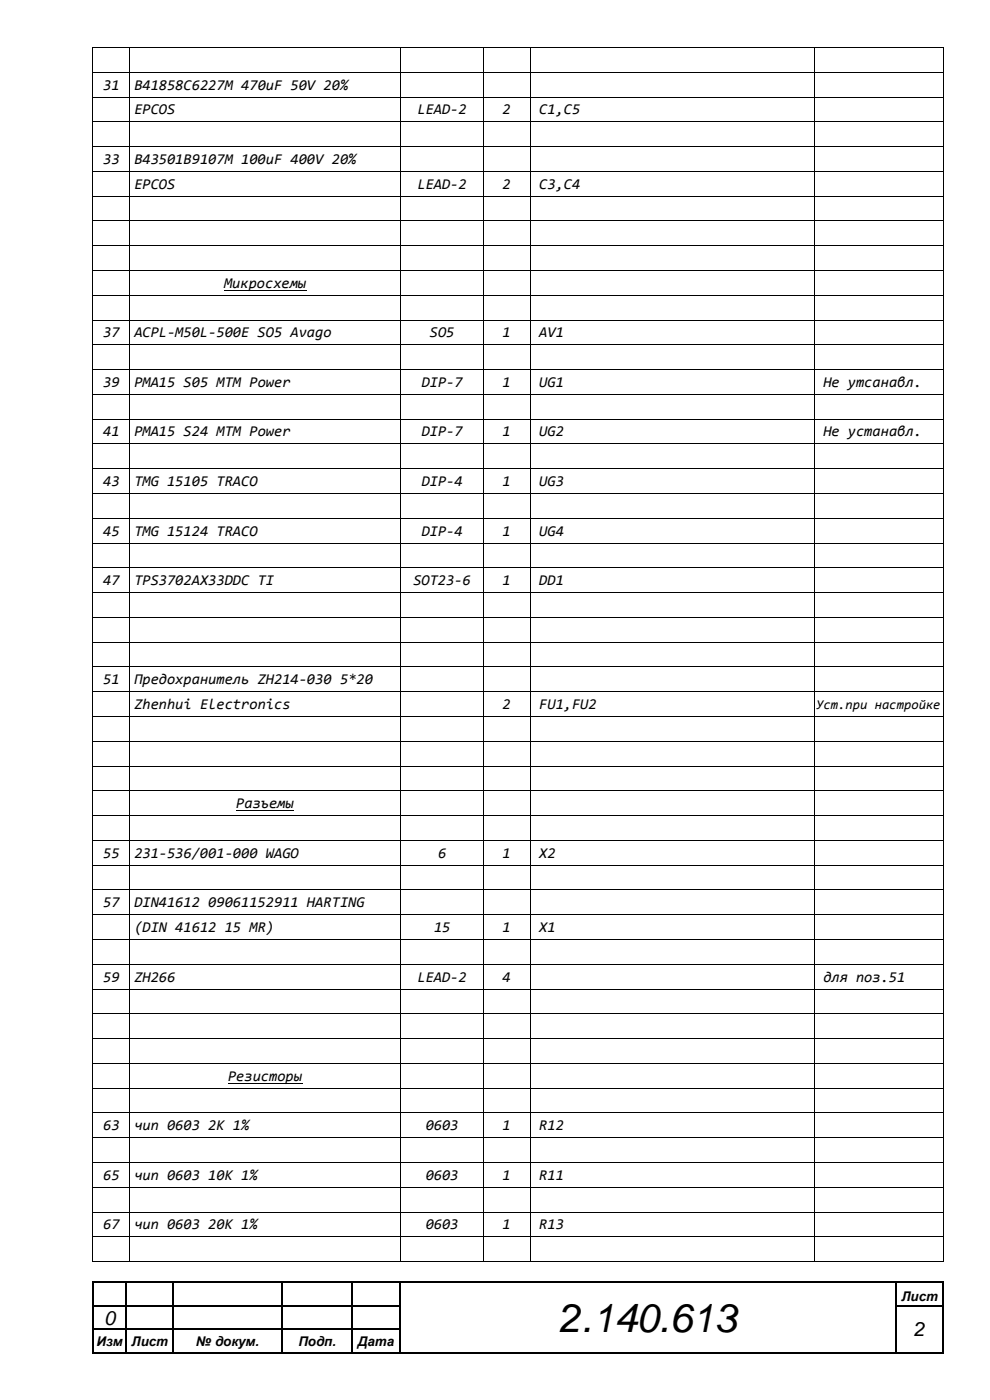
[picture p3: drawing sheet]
<svg xmlns="http://www.w3.org/2000/svg" width="210mm" height="297mm" viewBox="0 0 210 297" stroke-linecap="round" stroke-linejoin="round" font-family="sans-serif">
<defs><g id="words">
<text font-size="8.5" x="118.6" y="282.6">2.140.613</text>
<g font-size="4.2">
<text x="22.1" y="281">0</text>
<text x="193.9" y="283.5">2</text>
</g>
<g font-size="3.2">
<text x="21.9" y="19">31</text>
<text x="28.5" y="19">B41858C6227M 470uF 50V 20%</text>
<text x="28.5" y="24.3">EPCOS</text>
<text x="88.6" y="24.3">LEAD-2</text>
<text x="106.6" y="24.3">2</text>
<text x="114.4" y="24.3">C1,C5</text>
<text x="21.9" y="34.8">33</text>
<text x="28.5" y="34.8">B43501B9107M 100uF 400V 20%</text>
<text x="28.5" y="40">EPCOS</text>
<text x="88.6" y="40">LEAD-2</text>
<text x="106.6" y="40">2</text>
<text x="114.4" y="40">C3,C4</text>
<text x="47.5" y="61.1">Микросхемы</text>
<text x="21.9" y="71.6">37</text>
<text x="28.5" y="71.6">ACPL-M50L-500E SO5 Avago</text>
<text x="91.2" y="71.6">SO5</text>
<text x="106.6" y="71.6">1</text>
<text x="114.4" y="71.6">AV1</text>
<text x="21.9" y="82.1">39</text>
<text x="28.5" y="82.1">PMA15 S05 MTM Power</text>
<text x="89.5" y="82.1">DIP-7</text>
<text x="106.6" y="82.1">1</text>
<text x="114.4" y="82.1">UG1</text>
<text x="174.7" y="82.1">Не утсанавл.</text>
<text x="21.9" y="92.6">41</text>
<text x="28.5" y="92.6">PMA15 S24 MTM Power</text>
<text x="89.5" y="92.6">DIP-7</text>
<text x="106.6" y="92.6">1</text>
<text x="114.4" y="92.6">UG2</text>
<text x="174.7" y="92.6">Не устанавл.</text>
<text x="21.9" y="103.1">43</text>
<text x="28.5" y="103.1">TMG 15105 TRACO</text>
<text x="89.5" y="103.1">DIP-4</text>
<text x="106.6" y="103.1">1</text>
<text x="114.4" y="103.1">UG3</text>
<text x="21.9" y="113.6">45</text>
<text x="28.5" y="113.6">TMG 15124 TRACO</text>
<text x="89.5" y="113.6">DIP-4</text>
<text x="106.6" y="113.6">1</text>
<text x="114.4" y="113.6">UG4</text>
<text x="21.9" y="124.1">47</text>
<text x="28.5" y="124.1">TPS3702AX33DDC TI</text>
<text x="87.7" y="124.1">SOT23-6</text>
<text x="106.6" y="124.1">1</text>
<text x="114.4" y="124.1">DD1</text>
<text x="21.9" y="145.2">51</text>
<text x="28.5" y="145.2">Предохранитель ZH214-030 5*20</text>
<text x="28.5" y="150.4">Zhenhui Electronics</text>
<text x="106.6" y="150.4">2</text>
<text x="114.4" y="150.4">FU1,FU2</text>
<text x="50.1" y="171.4">Разъемы</text>
<text x="21.9" y="182">55</text>
<text x="28.5" y="182">231-536/001-000 WAGO</text>
<text x="92.9" y="182">6</text>
<text x="106.6" y="182">1</text>
<text x="114.4" y="182">X2</text>
<text x="21.9" y="192.5">57</text>
<text x="28.5" y="192.5">DIN41612 09061152911 HARTING</text>
<text x="28.5" y="197.7">(DIN 41612 15 MR)</text>
<text x="92.1" y="197.7">15</text>
<text x="106.6" y="197.7">1</text>
<text x="114.4" y="197.7">X1</text>
<text x="21.9" y="208.3">59</text>
<text x="28.5" y="208.3">ZH266</text>
<text x="88.6" y="208.3">LEAD-2</text>
<text x="106.6" y="208.3">4</text>
<text x="174.7" y="208.3">для поз.51</text>
<text x="48.4" y="229.3">Резисторы</text>
<text x="21.9" y="239.8">63</text>
<text x="28.5" y="239.8">чип 0603 2К 1%</text>
<text x="90.3" y="239.8">0603</text>
<text x="106.6" y="239.8">1</text>
<text x="114.4" y="239.8">R12</text>
<text x="21.9" y="250.3">65</text>
<text x="28.5" y="250.3">чип 0603 10К 1%</text>
<text x="90.3" y="250.3">0603</text>
<text x="106.6" y="250.3">1</text>
<text x="114.4" y="250.3">R11</text>
<text x="21.9" y="260.8">67</text>
<text x="28.5" y="260.8">чип 0603 20К 1%</text>
<text x="90.3" y="260.8">0603</text>
<text x="106.6" y="260.8">1</text>
<text x="114.4" y="260.8">R13</text>
</g>
<g font-size="2.8">
<text x="173.1" y="150.3">Уст.при настройке</text>
<text x="191.2" y="276">Лист</text>
<text x="20.5" y="285.5">Изм</text>
<text x="27.9" y="285.5">Лист</text>
<text x="41.6" y="285.5">№ докум.</text>
<text x="63.3" y="285.5">Подп.</text>
<text x="75.9" y="285.5">Дата</text>
</g>
</g></defs>
<g fill="#000">
<path d="M19.6 10h.2v.2h-.2z" fill-rule="evenodd"/>
<path d="M19.6 10h.2v.2h-.2z" fill-rule="evenodd"/>
<path d="M19.6 15.2h.2v.2h-.2z" fill-rule="evenodd"/>
<path d="M27.4 10h.2v.2h-.2z" fill-rule="evenodd"/>
<path d="M27.4 15.2h.2v.2h-.2z" fill-rule="evenodd"/>
<path d="M84.9 10h.2v.2h-.2z" fill-rule="evenodd"/>
<path d="M84.9 15.2h.2v.2h-.2z" fill-rule="evenodd"/>
<path d="M102.4 10h.1v.2h-.1z" fill-rule="evenodd"/>
<path d="M102.4 15.2h.1v.2h-.1z" fill-rule="evenodd"/>
<path d="M112.4 10h.2v.2h-.2z" fill-rule="evenodd"/>
<path d="M112.4 15.2h.2v.2h-.2z" fill-rule="evenodd"/>
<path d="M172.6 10h.2v.2h-.2z" fill-rule="evenodd"/>
<path d="M172.6 15.2h.2v.2h-.2z" fill-rule="evenodd"/>
<path d="M200.1 10h.2v.2h-.2z" fill-rule="evenodd"/>
<path d="M200.1 10h.2v.2h-.2z" fill-rule="evenodd"/>
<path d="M200.1 15.2h.2v.2h-.2z" fill-rule="evenodd"/>
<path d="M19.6 20.5h.2v.2h-.2z" fill-rule="evenodd"/>
<path d="M19.6 25.8h.2v.2h-.2z" fill-rule="evenodd"/>
<path d="M19.6 31h.2v.2h-.2z" fill-rule="evenodd"/>
<path d="M19.6 36.3h.2v.2h-.2z" fill-rule="evenodd"/>
<path d="M27.4 20.5h.2v.2h-.2z" fill-rule="evenodd"/>
<path d="M27.4 25.8h.2v.2h-.2z" fill-rule="evenodd"/>
<path d="M27.4 31h.2v.2h-.2z" fill-rule="evenodd"/>
<path d="M27.4 36.3h.2v.2h-.2z" fill-rule="evenodd"/>
<path d="M84.9 20.5h.2v.2h-.2z" fill-rule="evenodd"/>
<path d="M84.9 25.8h.2v.2h-.2z" fill-rule="evenodd"/>
<path d="M84.9 31h.2v.2h-.2z" fill-rule="evenodd"/>
<path d="M84.9 36.3h.2v.2h-.2z" fill-rule="evenodd"/>
<path d="M102.4 20.5h.1v.2h-.1z" fill-rule="evenodd"/>
<path d="M102.4 25.8h.1v.2h-.1z" fill-rule="evenodd"/>
<path d="M102.4 31h.1v.2h-.1z" fill-rule="evenodd"/>
<path d="M102.4 36.3h.1v.2h-.1z" fill-rule="evenodd"/>
<path d="M112.4 20.5h.2v.2h-.2z" fill-rule="evenodd"/>
<path d="M112.4 25.8h.2v.2h-.2z" fill-rule="evenodd"/>
<path d="M112.4 31h.2v.2h-.2z" fill-rule="evenodd"/>
<path d="M112.4 36.3h.2v.2h-.2z" fill-rule="evenodd"/>
<path d="M172.6 20.5h.2v.2h-.2z" fill-rule="evenodd"/>
<path d="M172.6 25.8h.2v.2h-.2z" fill-rule="evenodd"/>
<path d="M172.6 31h.2v.2h-.2z" fill-rule="evenodd"/>
<path d="M172.6 36.3h.2v.2h-.2z" fill-rule="evenodd"/>
<path d="M200.1 20.5h.2v.2h-.2z" fill-rule="evenodd"/>
<path d="M200.1 25.8h.2v.2h-.2z" fill-rule="evenodd"/>
<path d="M200.1 31h.2v.2h-.2z" fill-rule="evenodd"/>
<path d="M200.1 36.3h.2v.2h-.2z" fill-rule="evenodd"/>
<path d="M19.6 41.5h.2v.2h-.2z" fill-rule="evenodd"/>
<path d="M19.6 46.8h.2v.2h-.2z" fill-rule="evenodd"/>
<path d="M19.6 52.1h.2v.1h-.2z" fill-rule="evenodd"/>
<path d="M19.6 57.3h.2v.2h-.2z" fill-rule="evenodd"/>
<path d="M27.4 41.5h.2v.2h-.2z" fill-rule="evenodd"/>
<path d="M27.4 46.8h.2v.2h-.2z" fill-rule="evenodd"/>
<path d="M27.4 52.1h.2v.1h-.2z" fill-rule="evenodd"/>
<path d="M27.4 57.3h.2v.2h-.2z" fill-rule="evenodd"/>
<path d="M84.9 41.5h.2v.2h-.2z" fill-rule="evenodd"/>
<path d="M84.9 46.8h.2v.2h-.2z" fill-rule="evenodd"/>
<path d="M84.9 52.1h.2v.1h-.2z" fill-rule="evenodd"/>
<path d="M84.9 57.3h.2v.2h-.2z" fill-rule="evenodd"/>
<path d="M102.4 41.5h.1v.2h-.1z" fill-rule="evenodd"/>
<path d="M102.4 46.8h.1v.2h-.1z" fill-rule="evenodd"/>
<path d="M102.4 52.1h.1v.1h-.1z" fill-rule="evenodd"/>
<path d="M102.4 57.3h.1v.2h-.1z" fill-rule="evenodd"/>
<path d="M112.4 41.5h.2v.2h-.2z" fill-rule="evenodd"/>
<path d="M112.4 46.8h.2v.2h-.2z" fill-rule="evenodd"/>
<path d="M112.4 52.1h.2v.1h-.2z" fill-rule="evenodd"/>
<path d="M112.4 57.3h.2v.2h-.2z" fill-rule="evenodd"/>
<path d="M172.6 41.5h.2v.2h-.2z" fill-rule="evenodd"/>
<path d="M172.6 46.8h.2v.2h-.2z" fill-rule="evenodd"/>
<path d="M172.6 52.1h.2v.1h-.2z" fill-rule="evenodd"/>
<path d="M172.6 57.3h.2v.2h-.2z" fill-rule="evenodd"/>
<path d="M200.1 41.5h.2v.2h-.2z" fill-rule="evenodd"/>
<path d="M200.1 46.8h.2v.2h-.2z" fill-rule="evenodd"/>
<path d="M200.1 52.1h.2v.1h-.2z" fill-rule="evenodd"/>
<path d="M200.1 57.3h.2v.2h-.2z" fill-rule="evenodd"/>
<path d="M19.6 62.6h.2v.1h-.2z" fill-rule="evenodd"/>
<path d="M19.6 67.8h.2v.2h-.2z" fill-rule="evenodd"/>
<path d="M19.6 73.1h.2v.1h-.2z" fill-rule="evenodd"/>
<path d="M19.6 78.3h.2v.2h-.2z" fill-rule="evenodd"/>
<path d="M27.4 62.6h.2v.1h-.2z" fill-rule="evenodd"/>
<path d="M27.4 67.8h.2v.2h-.2z" fill-rule="evenodd"/>
<path d="M27.4 73.1h.2v.1h-.2z" fill-rule="evenodd"/>
<path d="M27.4 78.3h.2v.2h-.2z" fill-rule="evenodd"/>
<path d="M84.9 62.6h.2v.1h-.2z" fill-rule="evenodd"/>
<path d="M84.9 67.8h.2v.2h-.2z" fill-rule="evenodd"/>
<path d="M84.9 73.1h.2v.1h-.2z" fill-rule="evenodd"/>
<path d="M84.9 78.3h.2v.2h-.2z" fill-rule="evenodd"/>
<path d="M102.4 62.6h.1v.1h-.1z" fill-rule="evenodd"/>
<path d="M102.4 67.8h.1v.2h-.1z" fill-rule="evenodd"/>
<path d="M102.4 73.1h.1v.1h-.1z" fill-rule="evenodd"/>
<path d="M102.4 78.3h.1v.2h-.1z" fill-rule="evenodd"/>
<path d="M112.4 62.6h.2v.1h-.2z" fill-rule="evenodd"/>
<path d="M112.4 67.8h.2v.2h-.2z" fill-rule="evenodd"/>
<path d="M112.4 73.1h.2v.1h-.2z" fill-rule="evenodd"/>
<path d="M112.4 78.3h.2v.2h-.2z" fill-rule="evenodd"/>
<path d="M172.6 62.6h.2v.1h-.2z" fill-rule="evenodd"/>
<path d="M172.6 67.8h.2v.2h-.2z" fill-rule="evenodd"/>
<path d="M172.6 73.1h.2v.1h-.2z" fill-rule="evenodd"/>
<path d="M172.6 78.3h.2v.2h-.2z" fill-rule="evenodd"/>
<path d="M200.1 62.6h.2v.1h-.2z" fill-rule="evenodd"/>
<path d="M200.1 67.8h.2v.2h-.2z" fill-rule="evenodd"/>
<path d="M200.1 73.1h.2v.1h-.2z" fill-rule="evenodd"/>
<path d="M200.1 78.3h.2v.2h-.2z" fill-rule="evenodd"/>
<path d="M19.6 83.6h.2v.2h-.2z" fill-rule="evenodd"/>
<path d="M19.6 88.9h.2v.1h-.2z" fill-rule="evenodd"/>
<path d="M19.6 94.1h.2v.2h-.2z" fill-rule="evenodd"/>
<path d="M19.6 99.4h.2v.1h-.2z" fill-rule="evenodd"/>
<path d="M27.4 83.6h.2v.2h-.2z" fill-rule="evenodd"/>
<path d="M27.4 88.9h.2v.1h-.2z" fill-rule="evenodd"/>
<path d="M27.4 94.1h.2v.2h-.2z" fill-rule="evenodd"/>
<path d="M27.4 99.4h.2v.1h-.2z" fill-rule="evenodd"/>
<path d="M84.9 83.6h.2v.2h-.2z" fill-rule="evenodd"/>
<path d="M84.9 88.9h.2v.1h-.2z" fill-rule="evenodd"/>
<path d="M84.9 94.1h.2v.2h-.2z" fill-rule="evenodd"/>
<path d="M84.9 99.4h.2v.1h-.2z" fill-rule="evenodd"/>
<path d="M102.4 83.6h.1v.2h-.1z" fill-rule="evenodd"/>
<path d="M102.4 88.9h.1v.1h-.1z" fill-rule="evenodd"/>
<path d="M102.4 94.1h.1v.2h-.1z" fill-rule="evenodd"/>
<path d="M102.4 99.4h.1v.1h-.1z" fill-rule="evenodd"/>
<path d="M112.4 83.6h.2v.2h-.2z" fill-rule="evenodd"/>
<path d="M112.4 88.9h.2v.1h-.2z" fill-rule="evenodd"/>
<path d="M112.4 94.1h.2v.2h-.2z" fill-rule="evenodd"/>
<path d="M112.4 99.4h.2v.1h-.2z" fill-rule="evenodd"/>
<path d="M172.6 83.6h.2v.2h-.2z" fill-rule="evenodd"/>
<path d="M172.6 88.9h.2v.1h-.2z" fill-rule="evenodd"/>
<path d="M172.6 94.1h.2v.2h-.2z" fill-rule="evenodd"/>
<path d="M172.6 99.4h.2v.1h-.2z" fill-rule="evenodd"/>
<path d="M200.1 83.6h.2v.2h-.2z" fill-rule="evenodd"/>
<path d="M200.1 88.9h.2v.1h-.2z" fill-rule="evenodd"/>
<path d="M200.1 94.1h.2v.2h-.2z" fill-rule="evenodd"/>
<path d="M200.1 99.4h.2v.1h-.2z" fill-rule="evenodd"/>
<path d="M19.6 104.6h.2v.2h-.2z" fill-rule="evenodd"/>
<path d="M19.6 109.9h.2v.1h-.2z" fill-rule="evenodd"/>
<path d="M19.6 115.2h.2v.1h-.2z" fill-rule="evenodd"/>
<path d="M27.4 104.6h.2v.2h-.2z" fill-rule="evenodd"/>
<path d="M27.4 109.9h.2v.1h-.2z" fill-rule="evenodd"/>
<path d="M27.4 115.2h.2v.1h-.2z" fill-rule="evenodd"/>
<path d="M84.9 104.6h.2v.2h-.2z" fill-rule="evenodd"/>
<path d="M84.9 109.9h.2v.1h-.2z" fill-rule="evenodd"/>
<path d="M84.9 115.2h.2v.1h-.2z" fill-rule="evenodd"/>
<path d="M102.4 104.6h.1v.2h-.1z" fill-rule="evenodd"/>
<path d="M102.4 109.9h.1v.1h-.1z" fill-rule="evenodd"/>
<path d="M102.4 115.2h.1v.1h-.1z" fill-rule="evenodd"/>
<path d="M112.4 104.6h.2v.2h-.2z" fill-rule="evenodd"/>
<path d="M112.4 109.9h.2v.1h-.2z" fill-rule="evenodd"/>
<path d="M112.4 115.2h.2v.1h-.2z" fill-rule="evenodd"/>
<path d="M172.6 104.6h.2v.2h-.2z" fill-rule="evenodd"/>
<path d="M172.6 109.9h.2v.1h-.2z" fill-rule="evenodd"/>
<path d="M172.6 115.2h.2v.1h-.2z" fill-rule="evenodd"/>
<path d="M200.1 104.6h.2v.2h-.2z" fill-rule="evenodd"/>
<path d="M200.1 109.9h.2v.1h-.2z" fill-rule="evenodd"/>
<path d="M200.1 115.2h.2v.1h-.2z" fill-rule="evenodd"/>
<path d="M19.6 120.4h.2v.2h-.2z" fill-rule="evenodd"/>
<path d="M19.6 125.7h.2v.1h-.2z" fill-rule="evenodd"/>
<path d="M19.6 130.9h.2v.2h-.2z" fill-rule="evenodd"/>
<path d="M19.6 136.2h.2v.1h-.2z" fill-rule="evenodd"/>
<path d="M27.4 120.4h.2v.2h-.2z" fill-rule="evenodd"/>
<path d="M27.4 125.7h.2v.1h-.2z" fill-rule="evenodd"/>
<path d="M27.4 130.9h.2v.2h-.2z" fill-rule="evenodd"/>
<path d="M27.4 136.2h.2v.1h-.2z" fill-rule="evenodd"/>
<path d="M84.9 120.4h.2v.2h-.2z" fill-rule="evenodd"/>
<path d="M84.9 125.7h.2v.1h-.2z" fill-rule="evenodd"/>
<path d="M84.9 130.9h.2v.2h-.2z" fill-rule="evenodd"/>
<path d="M84.9 136.2h.2v.1h-.2z" fill-rule="evenodd"/>
<path d="M102.4 120.4h.1v.2h-.1z" fill-rule="evenodd"/>
<path d="M102.4 125.7h.1v.1h-.1z" fill-rule="evenodd"/>
<path d="M102.4 130.9h.1v.2h-.1z" fill-rule="evenodd"/>
<path d="M102.4 136.2h.1v.1h-.1z" fill-rule="evenodd"/>
<path d="M112.4 120.4h.2v.2h-.2z" fill-rule="evenodd"/>
<path d="M112.4 125.7h.2v.1h-.2z" fill-rule="evenodd"/>
<path d="M112.4 130.9h.2v.2h-.2z" fill-rule="evenodd"/>
<path d="M112.4 136.2h.2v.1h-.2z" fill-rule="evenodd"/>
<path d="M172.6 120.4h.2v.2h-.2z" fill-rule="evenodd"/>
<path d="M172.6 125.7h.2v.1h-.2z" fill-rule="evenodd"/>
<path d="M172.6 130.9h.2v.2h-.2z" fill-rule="evenodd"/>
<path d="M172.6 136.2h.2v.1h-.2z" fill-rule="evenodd"/>
<path d="M200.1 120.4h.2v.2h-.2z" fill-rule="evenodd"/>
<path d="M200.1 125.7h.2v.1h-.2z" fill-rule="evenodd"/>
<path d="M200.1 130.9h.2v.2h-.2z" fill-rule="evenodd"/>
<path d="M200.1 136.2h.2v.1h-.2z" fill-rule="evenodd"/>
<path d="M19.6 141.4h.2v.2h-.2z" fill-rule="evenodd"/>
<path d="M19.6 146.7h.2v.2h-.2z" fill-rule="evenodd"/>
<path d="M19.6 152h.2v.1h-.2z" fill-rule="evenodd"/>
<path d="M19.6 157.2h.2v.2h-.2z" fill-rule="evenodd"/>
<path d="M27.4 141.4h.2v.2h-.2z" fill-rule="evenodd"/>
<path d="M27.4 146.7h.2v.2h-.2z" fill-rule="evenodd"/>
<path d="M27.4 152h.2v.1h-.2z" fill-rule="evenodd"/>
<path d="M27.4 157.2h.2v.2h-.2z" fill-rule="evenodd"/>
<path d="M84.9 141.4h.2v.2h-.2z" fill-rule="evenodd"/>
<path d="M84.9 146.7h.2v.2h-.2z" fill-rule="evenodd"/>
<path d="M84.9 152h.2v.1h-.2z" fill-rule="evenodd"/>
<path d="M84.9 157.2h.2v.2h-.2z" fill-rule="evenodd"/>
<path d="M102.4 141.4h.1v.2h-.1z" fill-rule="evenodd"/>
<path d="M102.4 146.7h.1v.2h-.1z" fill-rule="evenodd"/>
<path d="M102.4 152h.1v.1h-.1z" fill-rule="evenodd"/>
<path d="M102.4 157.2h.1v.2h-.1z" fill-rule="evenodd"/>
<path d="M112.4 141.4h.2v.2h-.2z" fill-rule="evenodd"/>
<path d="M112.4 146.7h.2v.2h-.2z" fill-rule="evenodd"/>
<path d="M112.4 152h.2v.1h-.2z" fill-rule="evenodd"/>
<path d="M112.4 157.2h.2v.2h-.2z" fill-rule="evenodd"/>
<path d="M172.6 141.4h.2v.2h-.2z" fill-rule="evenodd"/>
<path d="M172.6 146.7h.2v.2h-.2z" fill-rule="evenodd"/>
<path d="M172.6 152h.2v.1h-.2z" fill-rule="evenodd"/>
<path d="M172.6 157.2h.2v.2h-.2z" fill-rule="evenodd"/>
<path d="M200.1 141.4h.2v.2h-.2z" fill-rule="evenodd"/>
<path d="M200.1 146.7h.2v.2h-.2z" fill-rule="evenodd"/>
<path d="M200.1 152h.2v.1h-.2z" fill-rule="evenodd"/>
<path d="M200.1 157.2h.2v.2h-.2z" fill-rule="evenodd"/>
<path d="M19.6 162.5h.2v.1h-.2z" fill-rule="evenodd"/>
<path d="M19.6 167.7h.2v.2h-.2z" fill-rule="evenodd"/>
<path d="M19.6 173h.2v.1h-.2z" fill-rule="evenodd"/>
<path d="M19.6 178.2h.2v.2h-.2z" fill-rule="evenodd"/>
<path d="M27.4 162.5h.2v.1h-.2z" fill-rule="evenodd"/>
<path d="M27.4 167.7h.2v.2h-.2z" fill-rule="evenodd"/>
<path d="M27.4 173h.2v.1h-.2z" fill-rule="evenodd"/>
<path d="M27.4 178.2h.2v.2h-.2z" fill-rule="evenodd"/>
<path d="M84.9 162.5h.2v.1h-.2z" fill-rule="evenodd"/>
<path d="M84.9 167.7h.2v.2h-.2z" fill-rule="evenodd"/>
<path d="M84.9 173h.2v.1h-.2z" fill-rule="evenodd"/>
<path d="M84.9 178.2h.2v.2h-.2z" fill-rule="evenodd"/>
<path d="M102.4 162.5h.1v.1h-.1z" fill-rule="evenodd"/>
<path d="M102.4 167.7h.1v.2h-.1z" fill-rule="evenodd"/>
<path d="M102.4 173h.1v.1h-.1z" fill-rule="evenodd"/>
<path d="M102.4 178.2h.1v.2h-.1z" fill-rule="evenodd"/>
<path d="M112.4 162.5h.2v.1h-.2z" fill-rule="evenodd"/>
<path d="M112.4 167.7h.2v.2h-.2z" fill-rule="evenodd"/>
<path d="M112.4 173h.2v.1h-.2z" fill-rule="evenodd"/>
<path d="M112.4 178.2h.2v.2h-.2z" fill-rule="evenodd"/>
<path d="M172.6 162.5h.2v.1h-.2z" fill-rule="evenodd"/>
<path d="M172.6 167.7h.2v.2h-.2z" fill-rule="evenodd"/>
<path d="M172.6 173h.2v.1h-.2z" fill-rule="evenodd"/>
<path d="M172.6 178.2h.2v.2h-.2z" fill-rule="evenodd"/>
<path d="M200.1 162.5h.2v.1h-.2z" fill-rule="evenodd"/>
<path d="M200.1 167.7h.2v.2h-.2z" fill-rule="evenodd"/>
<path d="M200.1 173h.2v.1h-.2z" fill-rule="evenodd"/>
<path d="M200.1 178.2h.2v.2h-.2z" fill-rule="evenodd"/>
<path d="M19.6 183.5h.2v.2h-.2z" fill-rule="evenodd"/>
<path d="M19.6 188.7h.2v.2h-.2z" fill-rule="evenodd"/>
<path d="M19.6 194h.2v.2h-.2z" fill-rule="evenodd"/>
<path d="M19.6 199.2h.2v.2h-.2z" fill-rule="evenodd"/>
<path d="M27.4 183.5h.2v.2h-.2z" fill-rule="evenodd"/>
<path d="M27.4 188.7h.2v.2h-.2z" fill-rule="evenodd"/>
<path d="M27.4 194h.2v.2h-.2z" fill-rule="evenodd"/>
<path d="M27.4 199.2h.2v.2h-.2z" fill-rule="evenodd"/>
<path d="M84.9 183.5h.2v.2h-.2z" fill-rule="evenodd"/>
<path d="M84.9 188.7h.2v.2h-.2z" fill-rule="evenodd"/>
<path d="M84.9 194h.2v.2h-.2z" fill-rule="evenodd"/>
<path d="M84.9 199.2h.2v.2h-.2z" fill-rule="evenodd"/>
<path d="M102.4 183.5h.1v.2h-.1z" fill-rule="evenodd"/>
<path d="M102.4 188.7h.1v.2h-.1z" fill-rule="evenodd"/>
<path d="M102.4 194h.1v.2h-.1z" fill-rule="evenodd"/>
<path d="M102.4 199.2h.1v.2h-.1z" fill-rule="evenodd"/>
<path d="M112.4 183.5h.2v.2h-.2z" fill-rule="evenodd"/>
<path d="M112.4 188.7h.2v.2h-.2z" fill-rule="evenodd"/>
<path d="M112.4 194h.2v.2h-.2z" fill-rule="evenodd"/>
<path d="M112.4 199.2h.2v.2h-.2z" fill-rule="evenodd"/>
<path d="M172.6 183.5h.2v.2h-.2z" fill-rule="evenodd"/>
<path d="M172.6 188.7h.2v.2h-.2z" fill-rule="evenodd"/>
<path d="M172.6 194h.2v.2h-.2z" fill-rule="evenodd"/>
<path d="M172.6 199.2h.2v.2h-.2z" fill-rule="evenodd"/>
<path d="M200.1 183.5h.2v.2h-.2z" fill-rule="evenodd"/>
<path d="M200.1 188.7h.2v.2h-.2z" fill-rule="evenodd"/>
<path d="M200.1 194h.2v.2h-.2z" fill-rule="evenodd"/>
<path d="M200.1 199.2h.2v.2h-.2z" fill-rule="evenodd"/>
<path d="M19.6 204.5h.2v.2h-.2z" fill-rule="evenodd"/>
<path d="M19.6 209.8h.2v.2h-.2z" fill-rule="evenodd"/>
<path d="M19.6 215h.2v.2h-.2z" fill-rule="evenodd"/>
<path d="M27.4 204.5h.2v.2h-.2z" fill-rule="evenodd"/>
<path d="M27.4 209.8h.2v.2h-.2z" fill-rule="evenodd"/>
<path d="M27.4 215h.2v.2h-.2z" fill-rule="evenodd"/>
<path d="M84.9 204.5h.2v.2h-.2z" fill-rule="evenodd"/>
<path d="M84.9 209.8h.2v.2h-.2z" fill-rule="evenodd"/>
<path d="M84.9 215h.2v.2h-.2z" fill-rule="evenodd"/>
<path d="M102.4 204.5h.1v.2h-.1z" fill-rule="evenodd"/>
<path d="M102.4 209.8h.1v.2h-.1z" fill-rule="evenodd"/>
<path d="M102.4 215h.1v.2h-.1z" fill-rule="evenodd"/>
<path d="M112.4 204.5h.2v.2h-.2z" fill-rule="evenodd"/>
<path d="M112.4 209.8h.2v.2h-.2z" fill-rule="evenodd"/>
<path d="M112.4 215h.2v.2h-.2z" fill-rule="evenodd"/>
<path d="M172.6 204.5h.2v.2h-.2z" fill-rule="evenodd"/>
<path d="M172.6 209.8h.2v.2h-.2z" fill-rule="evenodd"/>
<path d="M172.6 215h.2v.2h-.2z" fill-rule="evenodd"/>
<path d="M200.1 204.5h.2v.2h-.2z" fill-rule="evenodd"/>
<path d="M200.1 209.8h.2v.2h-.2z" fill-rule="evenodd"/>
<path d="M200.1 215h.2v.2h-.2z" fill-rule="evenodd"/>
<path d="M19.6 220.3h.2v.2h-.2z" fill-rule="evenodd"/>
<path d="M19.6 225.5h.2v.2h-.2z" fill-rule="evenodd"/>
<path d="M19.6 230.8h.2v.2h-.2z" fill-rule="evenodd"/>
<path d="M19.6 236h.2v.2h-.2z" fill-rule="evenodd"/>
<path d="M27.4 220.3h.2v.2h-.2z" fill-rule="evenodd"/>
<path d="M27.4 225.5h.2v.2h-.2z" fill-rule="evenodd"/>
<path d="M27.4 230.8h.2v.2h-.2z" fill-rule="evenodd"/>
<path d="M27.4 236h.2v.2h-.2z" fill-rule="evenodd"/>
<path d="M84.9 220.3h.2v.2h-.2z" fill-rule="evenodd"/>
<path d="M84.9 225.5h.2v.2h-.2z" fill-rule="evenodd"/>
<path d="M84.9 230.8h.2v.2h-.2z" fill-rule="evenodd"/>
<path d="M84.9 236h.2v.2h-.2z" fill-rule="evenodd"/>
<path d="M102.4 220.3h.1v.2h-.1z" fill-rule="evenodd"/>
<path d="M102.4 225.5h.1v.2h-.1z" fill-rule="evenodd"/>
<path d="M102.4 230.8h.1v.2h-.1z" fill-rule="evenodd"/>
<path d="M102.4 236h.1v.2h-.1z" fill-rule="evenodd"/>
<path d="M112.4 220.3h.2v.2h-.2z" fill-rule="evenodd"/>
<path d="M112.4 225.5h.2v.2h-.2z" fill-rule="evenodd"/>
<path d="M112.4 230.8h.2v.2h-.2z" fill-rule="evenodd"/>
<path d="M112.4 236h.2v.2h-.2z" fill-rule="evenodd"/>
<path d="M172.6 220.3h.2v.2h-.2z" fill-rule="evenodd"/>
<path d="M172.6 225.5h.2v.2h-.2z" fill-rule="evenodd"/>
<path d="M172.6 230.8h.2v.2h-.2z" fill-rule="evenodd"/>
<path d="M172.6 236h.2v.2h-.2z" fill-rule="evenodd"/>
<path d="M200.1 220.3h.2v.2h-.2z" fill-rule="evenodd"/>
<path d="M200.1 225.5h.2v.2h-.2z" fill-rule="evenodd"/>
<path d="M200.1 230.8h.2v.2h-.2z" fill-rule="evenodd"/>
<path d="M200.1 236h.2v.2h-.2z" fill-rule="evenodd"/>
<path d="M19.6 241.3h.2v.2h-.2z" fill-rule="evenodd"/>
<path d="M19.6 246.6h.2v.2h-.2z" fill-rule="evenodd"/>
<path d="M19.6 251.8h.2v.2h-.2z" fill-rule="evenodd"/>
<path d="M19.6 257.1h.2v.2h-.2z" fill-rule="evenodd"/>
<path d="M27.4 241.3h.2v.2h-.2z" fill-rule="evenodd"/>
<path d="M27.4 246.6h.2v.2h-.2z" fill-rule="evenodd"/>
<path d="M27.4 251.8h.2v.2h-.2z" fill-rule="evenodd"/>
<path d="M27.4 257.1h.2v.2h-.2z" fill-rule="evenodd"/>
<path d="M84.9 241.3h.2v.2h-.2z" fill-rule="evenodd"/>
<path d="M84.9 246.6h.2v.2h-.2z" fill-rule="evenodd"/>
<path d="M84.9 251.8h.2v.2h-.2z" fill-rule="evenodd"/>
<path d="M84.9 257.1h.2v.2h-.2z" fill-rule="evenodd"/>
<path d="M102.4 241.3h.1v.2h-.1z" fill-rule="evenodd"/>
<path d="M102.4 246.6h.1v.2h-.1z" fill-rule="evenodd"/>
<path d="M102.4 251.8h.1v.2h-.1z" fill-rule="evenodd"/>
<path d="M102.4 257.1h.1v.2h-.1z" fill-rule="evenodd"/>
<path d="M112.4 241.3h.2v.2h-.2z" fill-rule="evenodd"/>
<path d="M112.4 246.6h.2v.2h-.2z" fill-rule="evenodd"/>
<path d="M112.4 251.8h.2v.2h-.2z" fill-rule="evenodd"/>
<path d="M112.4 257.1h.2v.2h-.2z" fill-rule="evenodd"/>
<path d="M172.6 241.3h.2v.2h-.2z" fill-rule="evenodd"/>
<path d="M172.6 246.6h.2v.2h-.2z" fill-rule="evenodd"/>
<path d="M172.6 251.8h.2v.2h-.2z" fill-rule="evenodd"/>
<path d="M172.6 257.1h.2v.2h-.2z" fill-rule="evenodd"/>
<path d="M200.1 241.3h.2v.2h-.2z" fill-rule="evenodd"/>
<path d="M200.1 246.6h.2v.2h-.2z" fill-rule="evenodd"/>
<path d="M200.1 251.8h.2v.2h-.2z" fill-rule="evenodd"/>
<path d="M200.1 257.1h.2v.2h-.2z" fill-rule="evenodd"/>
<path d="M19.6 271.9h.3v.3h-.3z" fill-rule="evenodd"/>
<path d="M19.6 271.9h.3v.3h-.3z" fill-rule="evenodd"/>
<path d="M19.6 276.9h.3v.2h-.3z" fill-rule="evenodd"/>
<path d="M19.6 262.3h.2v.2h-.2z" fill-rule="evenodd"/>
<path d="M19.6 267.6h.2v.2h-.2z" fill-rule="evenodd"/>
<path d="M19.6 267.6h.2v.2h-.2z" fill-rule="evenodd"/>
<path d="M26.6 271.9h.3v.3h-.3z" fill-rule="evenodd"/>
<path d="M26.6 276.9h.3v.2h-.3z" fill-rule="evenodd"/>
<path d="M27.4 262.3h.2v.2h-.2z" fill-rule="evenodd"/>
<path d="M27.4 267.6h.2v.2h-.2z" fill-rule="evenodd"/>
<path d="M36.6 271.9h.3v.3h-.3z" fill-rule="evenodd"/>
<path d="M36.6 276.9h.3v.2h-.3z" fill-rule="evenodd"/>
<path d="M59.6 271.9h.3v.3h-.3z" fill-rule="evenodd"/>
<path d="M59.6 276.9h.3v.2h-.3z" fill-rule="evenodd"/>
<path d="M74.7 271.9h.2v.3h-.2z" fill-rule="evenodd"/>
<path d="M74.7 276.9h.2v.2h-.2z" fill-rule="evenodd"/>
<path d="M84.6 271.9h.3v.3h-.3z" fill-rule="evenodd"/>
<path d="M84.6 276.9h.3v.2h-.3z" fill-rule="evenodd"/>
<path d="M84.9 262.3h.2v.2h-.2z" fill-rule="evenodd"/>
<path d="M84.9 267.6h.2v.2h-.2z" fill-rule="evenodd"/>
<path d="M102.4 262.3h.1v.2h-.1z" fill-rule="evenodd"/>
<path d="M102.4 267.6h.1v.2h-.1z" fill-rule="evenodd"/>
<path d="M112.4 262.3h.2v.2h-.2z" fill-rule="evenodd"/>
<path d="M112.4 267.6h.2v.2h-.2z" fill-rule="evenodd"/>
<path d="M172.6 262.3h.2v.2h-.2z" fill-rule="evenodd"/>
<path d="M172.6 267.6h.2v.2h-.2z" fill-rule="evenodd"/>
<path d="M189.9 271.9h.3v.3h-.3z" fill-rule="evenodd"/>
<path d="M189.9 276.9h.3v.2h-.3z" fill-rule="evenodd"/>
<path d="M199.9 271.9h.3v.3h-.3z" fill-rule="evenodd"/>
<path d="M199.9 271.9h.3v.3h-.3z" fill-rule="evenodd"/>
<path d="M199.9 276.9h.3v.2h-.3z" fill-rule="evenodd"/>
<path d="M200.1 262.3h.2v.2h-.2z" fill-rule="evenodd"/>
<path d="M200.1 267.6h.2v.2h-.2z" fill-rule="evenodd"/>
<path d="M200.1 267.6h.2v.2h-.2z" fill-rule="evenodd"/>
<path d="M19.6 281.9h.3v.3h-.3z" fill-rule="evenodd"/>
<path d="M19.6 286.9h.3v.3h-.3z" fill-rule="evenodd"/>
<path d="M19.6 286.9h.3v.3h-.3z" fill-rule="evenodd"/>
<path d="M26.6 281.9h.3v.3h-.3z" fill-rule="evenodd"/>
<path d="M26.6 286.9h.3v.3h-.3z" fill-rule="evenodd"/>
<path d="M36.6 281.9h.3v.3h-.3z" fill-rule="evenodd"/>
<path d="M36.6 286.9h.3v.3h-.3z" fill-rule="evenodd"/>
<path d="M59.6 281.9h.3v.3h-.3z" fill-rule="evenodd"/>
<path d="M59.6 286.9h.3v.3h-.3z" fill-rule="evenodd"/>
<path d="M74.7 281.9h.2v.3h-.2z" fill-rule="evenodd"/>
<path d="M74.7 286.9h.2v.3h-.2z" fill-rule="evenodd"/>
<path d="M84.6 281.9h.3v.3h-.3z" fill-rule="evenodd"/>
<path d="M84.6 286.9h.3v.3h-.3z" fill-rule="evenodd"/>
<path d="M189.9 281.9h.3v.3h-.3z" fill-rule="evenodd"/>
<path d="M189.9 286.9h.3v.3h-.3z" fill-rule="evenodd"/>
<path d="M199.9 281.9h.3v.3h-.3z" fill-rule="evenodd"/>
<path d="M199.9 286.9h.3v.3h-.3z" fill-rule="evenodd"/>
<path d="M199.9 286.9h.3v.3h-.3z" fill-rule="evenodd"/>
</g>
<g fill="none" stroke="#000" stroke-width=".25">
<path d="M19.7 272.2v4.7M19.7 277.1v4.8M19.9 272h6.7M19.9 277h6.7M26.8 272.2v4.7M26.8 277.1v4.8M26.9 272h9.7M26.9 277h9.7M36.8 272.2v4.7M36.8 277.1v4.8M36.9 272h22.7M36.9 277h22.7"/>
<path d="M59.7 272.2v4.7M59.7 277.1v4.8M59.9 272h14.7M59.9 277h14.7M74.8 272.2v4.7M74.8 277.1v4.8M74.9 272h9.7M74.9 277h9.7M84.8 272.2v4.7M84.8 277.1v4.8M84.9 272h105M190 272.2v4.7"/>
<path d="M190 277.1v4.8M190.2 272h9.7M190.2 277h9.7M200.1 272.2v4.7M200.1 277.1v4.8M19.7 282.2v4.7M19.9 282.1h6.7M19.9 287.1h6.7M26.8 282.2v4.7M26.9 282.1h9.7M26.9 287.1h9.7M36.8 282.2v4.7"/>
<path d="M36.9 282.1h22.7M36.9 287.1h22.7M59.7 282.2v4.7M59.9 282.1h14.7M59.9 287.1h14.7M74.8 282.2v4.7M74.9 282.1h9.7M74.9 287.1h9.7M84.8 282.2v4.7M84.9 287.1h105M190 282.2v4.7M190.2 287.1h9.7"/>
<path d="M200.1 282.2v4.7"/>
</g>
<g fill="none" stroke="#000" stroke-width=".21">
<path d="M19.7 10.2v5M19.7 15.4v5.1M19.8 10.1h7.6M19.8 15.3h7.6M27.5 10.2v5M27.5 15.4v5.1M27.6 10.1h57.3M27.6 15.3h57.3M85 10.2v5M85 15.4v5.1M85.1 10.1h17.3M85.1 15.3h17.3"/>
<path d="M102.5 10.2v5M102.5 15.4v5.1M102.5 10.1h9.9M102.5 15.3h9.9M112.5 10.2v5M112.5 15.4v5.1M112.6 10.1h60M112.6 15.3h60M172.7 10.2v5M172.7 15.4v5.1M172.8 10.1h27.3M172.8 15.3h27.3"/>
<path d="M200.2 10.2v5M200.2 15.4v5.1M19.7 20.7v5.1M19.7 26v5M19.7 31.2v5.1M19.7 36.5v5M19.8 20.6h7.6M19.8 25.9h7.6M19.8 31.1h7.6M19.8 36.4h7.6M27.5 20.7v5.1M27.5 26v5"/>
<path d="M27.5 31.2v5.1M27.5 36.5v5M27.6 20.6h57.3M27.6 25.9h57.3M27.6 31.1h57.3M27.6 36.4h57.3M85 20.7v5.1M85 26v5M85 31.2v5.1M85 36.5v5M85.1 20.6h17.3M85.1 25.9h17.3"/>
<path d="M85.1 31.1h17.3M85.1 36.4h17.3M102.5 20.7v5.1M102.5 26v5M102.5 31.2v5.1M102.5 36.5v5M102.5 20.6h9.9M102.5 25.9h9.9M102.5 31.1h9.9M102.5 36.4h9.9M112.5 20.7v5.1M112.5 26v5"/>
<path d="M112.5 31.2v5.1M112.5 36.5v5M112.6 20.6h60M112.6 25.9h60M112.6 31.1h60M112.6 36.4h60M172.7 20.7v5.1M172.7 26v5M172.7 31.2v5.1M172.7 36.5v5M172.8 20.6h27.3M172.8 25.9h27.3"/>
<path d="M172.8 31.1h27.3M172.8 36.4h27.3M200.2 20.7v5.1M200.2 26v5M200.2 31.2v5.1M200.2 36.5v5M19.7 41.7v5.1M19.7 47v5.1M19.7 52.2v5.1M19.7 57.5v5.1M19.8 41.6h7.6M19.8 46.9h7.6"/>
<path d="M19.8 52.2h7.6M19.8 57.4h7.6M27.5 41.7v5.1M27.5 47v5.1M27.5 52.2v5.1M27.5 57.5v5.1M27.6 41.6h57.3M27.6 46.9h57.3M27.6 52.2h57.3M27.6 57.4h57.3M85 41.7v5.1M85 47v5.1"/>
<path d="M85 52.2v5.1M85 57.5v5.1M85.1 41.6h17.3M85.1 46.9h17.3M85.1 52.2h17.3M85.1 57.4h17.3M102.5 41.7v5.1M102.5 47v5.1M102.5 52.2v5.1M102.5 57.5v5.1M102.5 41.6h9.9M102.5 46.9h9.9"/>
<path d="M102.5 52.2h9.9M102.5 57.4h9.9M112.5 41.7v5.1M112.5 47v5.1M112.5 52.2v5.1M112.5 57.5v5.1M112.6 41.6h60M112.6 46.9h60M112.6 52.2h60M112.6 57.4h60M172.7 41.7v5.1M172.7 47v5.1"/>
<path d="M172.7 52.2v5.1M172.7 57.5v5.1M172.8 41.6h27.3M172.8 46.9h27.3M172.8 52.2h27.3M172.8 57.4h27.3M200.2 41.7v5.1M200.2 47v5.1M200.2 52.2v5.1M200.2 57.5v5.1M19.7 62.7v5.1M19.7 68v5.1"/>
<path d="M19.7 73.2v5.1M19.7 78.5v5.1M19.8 62.7h7.6M19.8 67.9h7.6M19.8 73.2h7.6M19.8 78.4h7.6M27.5 62.7v5.1M27.5 68v5.1M27.5 73.2v5.1M27.5 78.5v5.1M27.6 62.7h57.3M27.6 67.9h57.3"/>
<path d="M27.6 73.2h57.3M27.6 78.4h57.3M47.5 61.6h17.5M85 62.7v5.1M85 68v5.1M85 73.2v5.1M85 78.5v5.1M85.1 62.7h17.3M85.1 67.9h17.3M85.1 73.2h17.3M85.1 78.4h17.3M102.5 62.7v5.1"/>
<path d="M102.5 68v5.1M102.5 73.2v5.1M102.5 78.5v5.1M102.5 62.7h9.9M102.5 67.9h9.9M102.5 73.2h9.9M102.5 78.4h9.9M112.5 62.7v5.1M112.5 68v5.1M112.5 73.2v5.1M112.5 78.5v5.1M112.6 62.7h60"/>
<path d="M112.6 67.9h60M112.6 73.2h60M112.6 78.4h60M172.7 62.7v5.1M172.7 68v5.1M172.7 73.2v5.1M172.7 78.5v5.1M172.8 62.7h27.3M172.8 67.9h27.3M172.8 73.2h27.3M172.8 78.4h27.3M200.2 62.7v5.1"/>
<path d="M200.2 68v5.1M200.2 73.2v5.1M200.2 78.5v5.1M19.7 83.8v5.1M19.7 89v5.1M19.7 94.3v5.1M19.7 99.5v5.1M19.8 83.7h7.6M19.8 88.9h7.6M19.8 94.2h7.6M19.8 99.5h7.6M27.5 83.8v5.1"/>
<path d="M27.5 89v5.1M27.5 94.3v5.1M27.5 99.5v5.1M27.6 83.7h57.3M27.6 88.9h57.3M27.6 94.2h57.3M27.6 99.5h57.3M85 83.8v5.1M85 89v5.1M85 94.3v5.1M85 99.5v5.1M85.1 83.7h17.3"/>
<path d="M85.1 88.9h17.3M85.1 94.2h17.3M85.1 99.5h17.3M102.5 83.8v5.1M102.5 89v5.1M102.5 94.3v5.1M102.5 99.5v5.1M102.5 83.7h9.9M102.5 88.9h9.9M102.5 94.2h9.9M102.5 99.5h9.9M112.5 83.8v5.1"/>
<path d="M112.5 89v5.1M112.5 94.3v5.1M112.5 99.5v5.1M112.6 83.7h60M112.6 88.9h60M112.6 94.2h60M112.6 99.5h60M172.7 83.8v5.1M172.7 89v5.1M172.7 94.3v5.1M172.7 99.5v5.1M172.8 83.7h27.3"/>
<path d="M172.8 88.9h27.3M172.8 94.2h27.3M172.8 99.5h27.3M200.2 83.8v5.1M200.2 89v5.1M200.2 94.3v5.1M200.2 99.5v5.1M19.7 104.8v5.1M19.7 110v5.2M19.7 115.3v5.1M19.8 104.7h7.6M19.8 110h7.6"/>
<path d="M19.8 115.2h7.6M27.5 104.8v5.1M27.5 110v5.2M27.5 115.3v5.1M27.6 104.7h57.3M27.6 110h57.3M27.6 115.2h57.3M85 104.8v5.1M85 110v5.2M85 115.3v5.1M85.1 104.7h17.3M85.1 110h17.3"/>
<path d="M85.1 115.2h17.3M102.5 104.8v5.1M102.5 110v5.2M102.5 115.3v5.1M102.5 104.7h9.9M102.5 110h9.9M102.5 115.2h9.9M112.5 104.8v5.1M112.5 110v5.2M112.5 115.3v5.1M112.6 104.7h60M112.6 110h60"/>
<path d="M112.6 115.2h60M172.7 104.8v5.1M172.7 110v5.2M172.7 115.3v5.1M172.8 104.7h27.3M172.8 110h27.3M172.8 115.2h27.3M200.2 104.8v5.1M200.2 110v5.2M200.2 115.3v5.1M19.7 120.6v5.1M19.7 125.8v5.1"/>
<path d="M19.7 131.1v5.1M19.7 136.3v5.1M19.8 120.5h7.6M19.8 125.7h7.6M19.8 131h7.6M19.8 136.2h7.6M27.5 120.6v5.1M27.5 125.8v5.1M27.5 131.1v5.1M27.5 136.3v5.1M27.6 120.5h57.3M27.6 125.7h57.3"/>
<path d="M27.6 131h57.3M27.6 136.2h57.3M85 120.6v5.1M85 125.8v5.1M85 131.1v5.1M85 136.3v5.1M85.1 120.5h17.3M85.1 125.7h17.3M85.1 131h17.3M85.1 136.2h17.3M102.5 120.6v5.1M102.5 125.8v5.1"/>
<path d="M102.5 131.1v5.1M102.5 136.3v5.1M102.5 120.5h9.9M102.5 125.7h9.9M102.5 131h9.9M102.5 136.2h9.9M112.5 120.6v5.1M112.5 125.8v5.1M112.5 131.1v5.1M112.5 136.3v5.1M112.6 120.5h60M112.6 125.7h60"/>
<path d="M112.6 131h60M112.6 136.2h60M172.7 120.6v5.1M172.7 125.8v5.1M172.7 131.1v5.1M172.7 136.3v5.1M172.8 120.5h27.3M172.8 125.7h27.3M172.8 131h27.3M172.8 136.2h27.3M200.2 120.6v5.1M200.2 125.8v5.1"/>
<path d="M200.2 131.1v5.1M200.2 136.3v5.1M19.7 141.6v5.1M19.7 146.9v5.1M19.7 152.1v5.1M19.7 157.4v5.1M19.8 141.5h7.6M19.8 146.8h7.6M19.8 152h7.6M19.8 157.3h7.6M27.5 141.6v5.1M27.5 146.9v5.1"/>
<path d="M27.5 152.1v5.1M27.5 157.4v5.1M27.6 141.5h57.3M27.6 146.8h57.3M27.6 152h57.3M27.6 157.3h57.3M85 141.6v5.1M85 146.9v5.1M85 152.1v5.1M85 157.4v5.1M85.1 141.5h17.3M85.1 146.8h17.3"/>
<path d="M85.1 152h17.3M85.1 157.3h17.3M102.5 141.6v5.1M102.5 146.9v5.1M102.5 152.1v5.1M102.5 157.4v5.1M102.5 141.5h9.9M102.5 146.8h9.9M102.5 152h9.9M102.5 157.3h9.9M112.5 141.6v5.1M112.5 146.9v5.1"/>
<path d="M112.5 152.1v5.1M112.5 157.4v5.1M112.6 141.5h60M112.6 146.8h60M112.6 152h60M112.6 157.3h60M172.7 141.6v5.1M172.7 146.9v5.1M172.7 152.1v5.1M172.7 157.4v5.1M172.8 141.5h27.3M172.8 146.8h27.3"/>
<path d="M172.8 152h27.3M172.8 157.3h27.3M200.2 141.6v5.1M200.2 146.9v5.1M200.2 152.1v5.1M200.2 157.4v5.1M19.7 162.6v5.1M19.7 167.9v5.1M19.7 173.1v5.1M19.7 178.4v5.1M19.8 162.5h7.6M19.8 167.8h7.6"/>
<path d="M19.8 173h7.6M19.8 178.3h7.6M27.5 162.6v5.1M27.5 167.9v5.1M27.5 173.1v5.1M27.5 178.4v5.1M27.6 162.5h57.3M27.6 167.8h57.3M27.6 173h57.3M27.6 178.3h57.3M50.1 172h12.3M85 162.6v5.1"/>
<path d="M85 167.9v5.1M85 173.1v5.1M85 178.4v5.1M85.1 162.5h17.3M85.1 167.8h17.3M85.1 173h17.3M85.1 178.3h17.3M102.5 162.6v5.1M102.5 167.9v5.1M102.5 173.1v5.1M102.5 178.4v5.1M102.5 162.5h9.9"/>
<path d="M102.5 167.8h9.9M102.5 173h9.9M102.5 178.3h9.9M112.5 162.6v5.1M112.5 167.9v5.1M112.5 173.1v5.1M112.5 178.4v5.1M112.6 162.5h60M112.6 167.8h60M112.6 173h60M112.6 178.3h60M172.7 162.6v5.1"/>
<path d="M172.7 167.9v5.1M172.7 173.1v5.1M172.7 178.4v5.1M172.8 162.5h27.3M172.8 167.8h27.3M172.8 173h27.3M172.8 178.3h27.3M200.2 162.6v5.1M200.2 167.9v5.1M200.2 173.1v5.1M200.2 178.4v5.1M19.7 183.7v5"/>
<path d="M19.7 188.9v5.1M19.7 194.2v5M19.7 199.4v5.1M19.8 183.6h7.6M19.8 188.8h7.6M19.8 194.1h7.6M19.8 199.3h7.6M27.5 183.7v5M27.5 188.9v5.1M27.5 194.2v5M27.5 199.4v5.1M27.6 183.6h57.3"/>
<path d="M27.6 188.8h57.3M27.6 194.1h57.3M27.6 199.3h57.3M85 183.7v5M85 188.9v5.1M85 194.2v5M85 199.4v5.1M85.1 183.6h17.3M85.1 188.8h17.3M85.1 194.1h17.3M85.1 199.3h17.3M102.5 183.7v5"/>
<path d="M102.5 188.9v5.1M102.5 194.2v5M102.5 199.4v5.1M102.5 183.6h9.9M102.5 188.8h9.9M102.5 194.1h9.9M102.5 199.3h9.9M112.5 183.7v5M112.5 188.9v5.1M112.5 194.2v5M112.5 199.4v5.1M112.6 183.6h60"/>
<path d="M112.6 188.8h60M112.6 194.1h60M112.6 199.3h60M172.7 183.7v5M172.7 188.9v5.1M172.7 194.2v5M172.7 199.4v5.1M172.8 183.6h27.3M172.8 188.8h27.3M172.8 194.1h27.3M172.8 199.3h27.3M200.2 183.7v5"/>
<path d="M200.2 188.9v5.1M200.2 194.2v5M200.2 199.4v5.1M19.7 204.7v5.1M19.7 210v5M19.7 215.2v5.1M19.8 204.6h7.6M19.8 209.9h7.6M19.8 215.1h7.6M27.5 204.7v5.1M27.5 210v5M27.5 215.2v5.1"/>
<path d="M27.6 204.6h57.3M27.6 209.9h57.3M27.6 215.1h57.3M85 204.7v5.1M85 210v5M85 215.2v5.1M85.1 204.6h17.3M85.1 209.9h17.3M85.1 215.1h17.3M102.5 204.7v5.1M102.5 210v5M102.5 215.2v5.1"/>
<path d="M102.5 204.6h9.9M102.5 209.9h9.9M102.5 215.1h9.9M112.5 204.7v5.1M112.5 210v5M112.5 215.2v5.1M112.6 204.6h60M112.6 209.9h60M112.6 215.1h60M172.7 204.7v5.1M172.7 210v5M172.7 215.2v5.1"/>
<path d="M172.8 204.6h27.3M172.8 209.9h27.3M172.8 215.1h27.3M200.2 204.7v5.1M200.2 210v5M200.2 215.2v5.1M19.7 220.5v5M19.7 225.7v5.1M19.7 231v5M19.7 236.2v5.1M19.8 220.4h7.6M19.8 225.6h7.6"/>
<path d="M19.8 230.9h7.6M19.8 236.1h7.6M27.5 220.5v5M27.5 225.7v5.1M27.5 231v5M27.5 236.2v5.1M27.6 220.4h57.3M27.6 225.6h57.3M27.6 230.9h57.3M27.6 236.1h57.3M48.4 229.8h15.7M85 220.5v5"/>
<path d="M85 225.7v5.1M85 231v5M85 236.2v5.1M85.1 220.4h17.3M85.1 225.6h17.3M85.1 230.9h17.3M85.1 236.1h17.3M102.5 220.5v5M102.5 225.7v5.1M102.5 231v5M102.5 236.2v5.1M102.5 220.4h9.9"/>
<path d="M102.5 225.6h9.9M102.5 230.9h9.9M102.5 236.1h9.9M112.5 220.5v5M112.5 225.7v5.1M112.5 231v5M112.5 236.2v5.1M112.6 220.4h60M112.6 225.6h60M112.6 230.9h60M112.6 236.1h60M172.7 220.5v5"/>
<path d="M172.7 225.7v5.1M172.7 231v5M172.7 236.2v5.1M172.8 220.4h27.3M172.8 225.6h27.3M172.8 230.9h27.3M172.8 236.1h27.3M200.2 220.5v5M200.2 225.7v5.1M200.2 231v5M200.2 236.2v5.1M19.7 241.5v5.1"/>
<path d="M19.7 246.8v5M19.7 252v5.1M19.7 257.3v5M19.8 241.4h7.6M19.8 246.7h7.6M19.8 251.9h7.6M19.8 257.2h7.6M27.5 241.5v5.1M27.5 246.8v5M27.5 252v5.1M27.5 257.3v5M27.6 241.4h57.3"/>
<path d="M27.6 246.7h57.3M27.6 251.9h57.3M27.6 257.2h57.3M85 241.5v5.1M85 246.8v5M85 252v5.1M85 257.3v5M85.1 241.4h17.3M85.1 246.7h17.3M85.1 251.9h17.3M85.1 257.2h17.3M102.5 241.5v5.1"/>
<path d="M102.5 246.8v5M102.5 252v5.1M102.5 257.3v5M102.5 241.4h9.9M102.5 246.7h9.9M102.5 251.9h9.9M102.5 257.2h9.9M112.5 241.5v5.1M112.5 246.8v5M112.5 252v5.1M112.5 257.3v5M112.6 241.4h60"/>
<path d="M112.6 246.7h60M112.6 251.9h60M112.6 257.2h60M172.7 241.5v5.1M172.7 246.8v5M172.7 252v5.1M172.7 257.3v5M172.8 241.4h27.3M172.8 246.7h27.3M172.8 251.9h27.3M172.8 257.2h27.3M200.2 241.5v5.1"/>
<path d="M200.2 246.8v5M200.2 252v5.1M200.2 257.3v5M19.7 262.5v5.1M19.8 262.4h7.6M19.8 267.7h7.6M27.5 262.5v5.1M27.6 262.4h57.3M27.6 267.7h57.3M85 262.5v5.1M85.1 262.4h17.3M85.1 267.7h17.3"/>
<path d="M102.5 262.5v5.1M102.5 262.4h9.9M102.5 267.7h9.9M112.5 262.5v5.1M112.6 262.4h60M112.6 267.7h60M172.7 262.5v5.1M172.8 262.4h27.3M172.8 267.7h27.3M200.2 262.5v5.1"/>
</g>
<use href="#words"/>
</svg>
